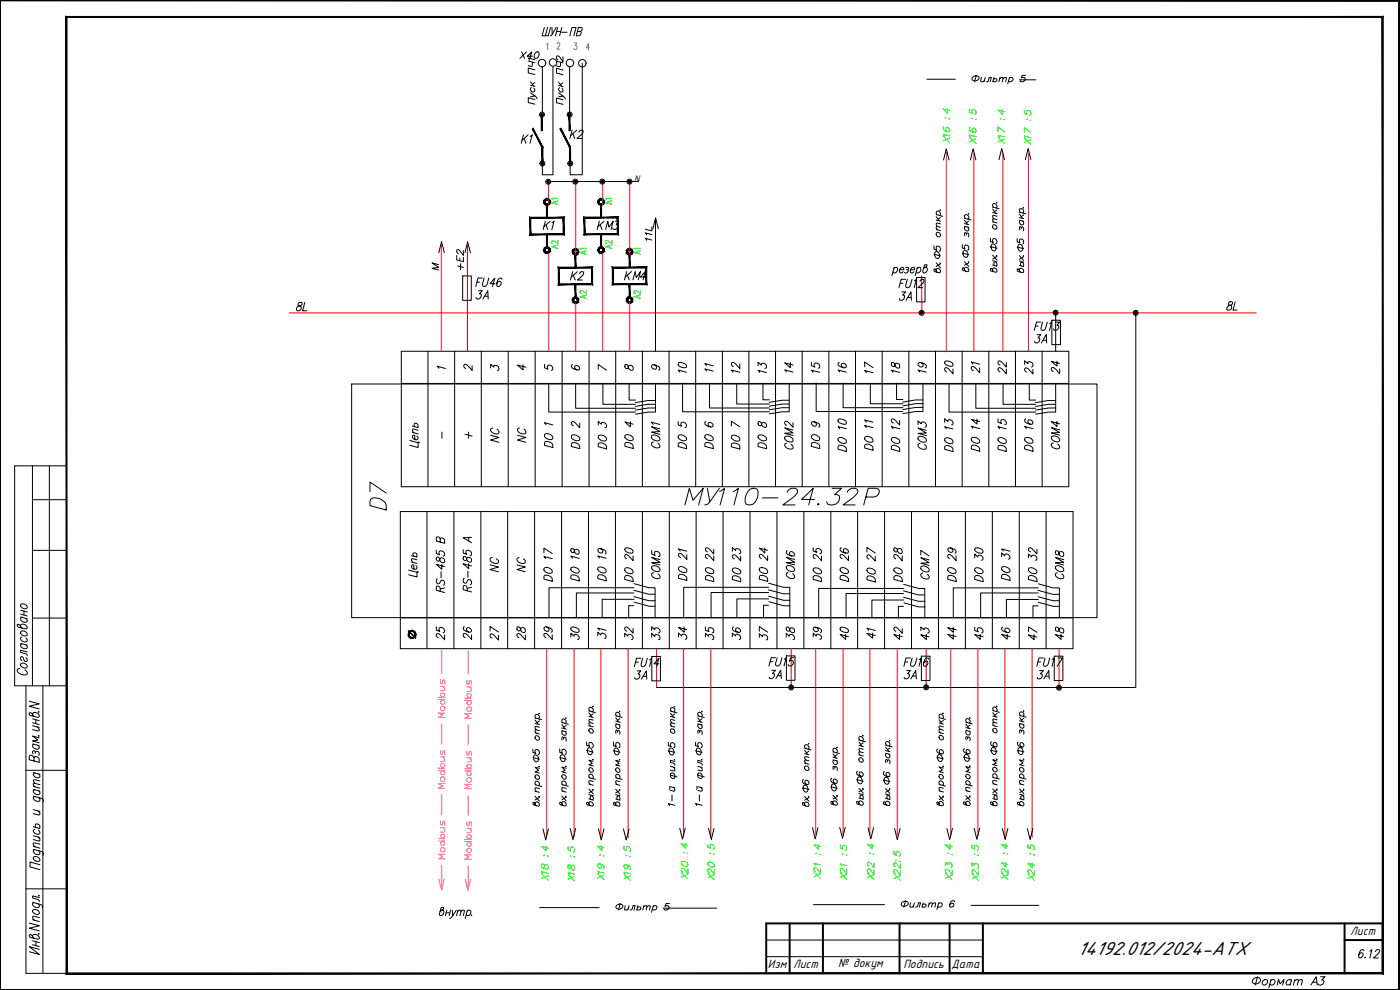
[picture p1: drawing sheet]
<svg xmlns="http://www.w3.org/2000/svg" width="420mm" height="297mm" viewBox="0 0 420 297" stroke-linecap="round" stroke-linejoin="round" font-family="sans-serif">
<defs><g id="words">
<g font-size="8.8">
<text x="116.8" y="154.2" transform="rotate(-90 116.8 154.2)">D7</text>
<text x="204.3" y="152.8">МУ110-24.32Р</text>
</g>
<text font-size="7.1" x="374.6" y="297.7">Формат А3</text>
<text font-size="6.6" x="127" y="135.5" transform="rotate(-90 127 135.5)">Цепь</text>
<g font-size="6.2">
<text x="186.3" y="85.4">KМ4</text>
<text x="202.1" y="112.9">10</text>
<text x="231.1" y="112.9" transform="rotate(-90 231.1 112.9)">13</text>
<text x="250.1" y="112.9">16</text>
<text x="274.1" y="112.9">19</text>
<text x="183.1" y="135.8" transform="rotate(-90 183.1 135.8)">DO 3</text>
<text x="207.1" y="135.8" transform="rotate(-90 207.1 135.8)">DO 5</text>
<text x="231.1" y="135.8" transform="rotate(-90 231.1 135.8)">DO 8</text>
<text x="255.1" y="136.5" transform="rotate(-90 255.1 136.5)">DO 10</text>
<text x="279" y="136.2" transform="rotate(-90 279 136.2)">COM3</text>
<text x="150.6" y="172.9" transform="rotate(-90 150.6 172.9)">NC</text>
<text x="231.4" y="175.7" transform="rotate(-90 231.4 175.7)">DO 24</text>
<text x="312.2" y="175.7" transform="rotate(-90 312.2 175.7)">DO 32</text>
<text x="150.6" y="193.3" transform="rotate(-90 150.6 193.3)">27</text>
<text x="231.4" y="193.3" transform="rotate(-90 231.4 193.3)">37</text>
<text x="312.2" y="193.3" transform="rotate(-90 312.2 193.3)">47</text>
<text x="323.4" y="286.5">14192.012/2024-АТХ</text>
</g>
<g font-size="5.7">
<text x="161.6" y="12">ШУН-ПВ</text>
<text x="290.3" y="26.5">Фильтр 5</text>
<text x="170.4" y="32.5" transform="rotate(-90 170.4 32.5)">Пуск ПЧ2</text>
<text x="155.2" y="44.1">K1</text>
<text x="169.7" y="42.7">K2</text>
<text x="161.9" y="70.2">K1</text>
<text x="178.2" y="70.2">KМ3</text>
<text x="141.5" y="87.1">FU46</text>
<text x="170" y="85.4">K2</text>
<text x="268.5" y="87.5">FU12</text>
<text x="87.8" y="94.5">8L</text>
<text x="141.8" y="91">3А</text>
<text x="268.8" y="91.4">3А</text>
<text x="366.9" y="94.2">8L</text>
<text x="309" y="100.2">FU13</text>
<text x="309.4" y="104.1">3А</text>
<text x="223" y="112.9" transform="rotate(-90 223 112.9)">12</text>
<text x="238.8" y="112.9" transform="rotate(-90 238.8 112.9)">14</text>
<text x="246.9" y="112.9" transform="rotate(-90 246.9 112.9)">15</text>
<text x="262.8" y="112.9" transform="rotate(-90 262.8 112.9)">17</text>
<text x="270.9" y="112.9" transform="rotate(-90 270.9 112.9)">18</text>
<text x="286.8" y="113.2" transform="rotate(-90 286.8 113.2)">20</text>
<text x="294.9" y="112.9" transform="rotate(-90 294.9 112.9)">21</text>
<text x="303" y="113.2" transform="rotate(-90 303 113.2)">22</text>
<text x="310.8" y="113.6" transform="rotate(-90 310.8 113.6)">23</text>
<text x="318.9" y="113.2" transform="rotate(-90 318.9 113.2)">24</text>
<text x="150.6" y="134.1" transform="rotate(-90 150.6 134.1)">NC</text>
<text x="158.7" y="134.1" transform="rotate(-90 158.7 134.1)">NC</text>
<text x="166.9" y="135.5" transform="rotate(-90 166.9 135.5)">DO 1</text>
<text x="175" y="135.8" transform="rotate(-90 175 135.8)">DO 2</text>
<text x="190.9" y="135.8" transform="rotate(-90 190.9 135.8)">DO 4</text>
<text x="199" y="135.5" transform="rotate(-90 199 135.5)">COM1</text>
<text x="214.8" y="135.8" transform="rotate(-90 214.8 135.8)">DO 6</text>
<text x="223" y="135.8" transform="rotate(-90 223 135.8)">DO 7</text>
<text x="238.8" y="135.8" transform="rotate(-90 238.8 135.8)">COM2</text>
<text x="246.9" y="135.8" transform="rotate(-90 246.9 135.8)">DO 9</text>
<text x="262.8" y="136.2" transform="rotate(-90 262.8 136.2)">DO 11</text>
<text x="270.9" y="136.5" transform="rotate(-90 270.9 136.5)">DO 12</text>
<text x="286.8" y="136.9" transform="rotate(-90 286.8 136.9)">DO 13</text>
<text x="294.9" y="136.5" transform="rotate(-90 294.9 136.5)">DO 14</text>
<text x="303" y="136.5" transform="rotate(-90 303 136.5)">DO 15</text>
<text x="310.8" y="136.5" transform="rotate(-90 310.8 136.5)">DO 16</text>
<text x="318.9" y="135.8" transform="rotate(-90 318.9 135.8)">COM4</text>
<text x="158.4" y="172.9" transform="rotate(-90 158.4 172.9)">NC</text>
<text x="134.4" y="178.9" transform="rotate(-90 134.4 178.9)">RS-485 B</text>
<text x="142.5" y="178.9" transform="rotate(-90 142.5 178.9)">RS-485 A</text>
<text x="166.5" y="175.7" transform="rotate(-90 166.5 175.7)">DO 17</text>
<text x="174.6" y="175.7" transform="rotate(-90 174.6 175.7)">DO 18</text>
<text x="182.7" y="175.3" transform="rotate(-90 182.7 175.3)">DO 19</text>
<text x="190.9" y="175.7" transform="rotate(-90 190.9 175.7)">DO 20</text>
<text x="199" y="175" transform="rotate(-90 199 175)">COM5</text>
<text x="207.1" y="175.3" transform="rotate(-90 207.1 175.3)">DO 21</text>
<text x="215.2" y="175.7" transform="rotate(-90 215.2 175.7)">DO 22</text>
<text x="223.3" y="175.7" transform="rotate(-90 223.3 175.7)">DO 23</text>
<text x="239.2" y="175" transform="rotate(-90 239.2 175)">COM6</text>
<text x="247.3" y="175.7" transform="rotate(-90 247.3 175.7)">DO 25</text>
<text x="255.4" y="175.7" transform="rotate(-90 255.4 175.7)">DO 26</text>
<text x="263.5" y="175.7" transform="rotate(-90 263.5 175.7)">DO 27</text>
<text x="271.6" y="175.7" transform="rotate(-90 271.6 175.7)">DO 28</text>
<text x="279.8" y="175" transform="rotate(-90 279.8 175)">COM7</text>
<text x="287.9" y="175.7" transform="rotate(-90 287.9 175.7)">DO 29</text>
<text x="296" y="175.7" transform="rotate(-90 296 175.7)">DO 30</text>
<text x="304.1" y="175.3" transform="rotate(-90 304.1 175.3)">DO 31</text>
<text x="320" y="175" transform="rotate(-90 320 175)">COM8</text>
<text x="134.4" y="193.3" transform="rotate(-90 134.4 193.3)">25</text>
<text x="142.5" y="193" transform="rotate(-90 142.5 193)">26</text>
<text x="158.4" y="193.3" transform="rotate(-90 158.4 193.3)">28</text>
<text x="166.5" y="193" transform="rotate(-90 166.5 193)">29</text>
<text x="174.6" y="193" transform="rotate(-90 174.6 193)">30</text>
<text x="182.7" y="192.6" transform="rotate(-90 182.7 192.6)">31</text>
<text x="190.9" y="193" transform="rotate(-90 190.9 193)">32</text>
<text x="199" y="193.3" transform="rotate(-90 199 193.3)">33</text>
<text x="207.1" y="193" transform="rotate(-90 207.1 193)">34</text>
<text x="215.2" y="193" transform="rotate(-90 215.2 193)">35</text>
<text x="223.3" y="193" transform="rotate(-90 223.3 193)">36</text>
<text x="239.2" y="193" transform="rotate(-90 239.2 193)">38</text>
<text x="247.3" y="193" transform="rotate(-90 247.3 193)">39</text>
<text x="255.4" y="193" transform="rotate(-90 255.4 193)">40</text>
<text x="263.5" y="192.6" transform="rotate(-90 263.5 192.6)">41</text>
<text x="271.6" y="193" transform="rotate(-90 271.6 193)">42</text>
<text x="279.8" y="193" transform="rotate(-90 279.8 193)">43</text>
<text x="287.9" y="193" transform="rotate(-90 287.9 193)">44</text>
<text x="296" y="193" transform="rotate(-90 296 193)">45</text>
<text x="304.1" y="193" transform="rotate(-90 304.1 193)">46</text>
<text x="320" y="193" transform="rotate(-90 320 193)">48</text>
<text x="189.1" y="201.1">FU14</text>
<text x="229.7" y="201.1">FU15</text>
<text x="269.9" y="201.1">FU16</text>
<text x="310.1" y="201.1">FU17</text>
<text x="189.4" y="205">3А</text>
<text x="229.7" y="205">3А</text>
<text x="270.2" y="205">3А</text>
<text x="310.1" y="205">3А</text>
<text x="183.4" y="274.8">Фильтр 5</text>
<text x="269.2" y="274.1">Фильтр 6</text>
<text x="406.4" y="288.6">6.12</text>
</g>
<g font-size="5.3" fill="#0f0">
<text x="293.9" y="44.1" transform="rotate(-90 293.9 44.1)">Х16 :5</text>
<text x="310.4" y="44.4" transform="rotate(-90 310.4 44.4)">Х17 :5</text>
<text x="165.5" y="265.3" transform="rotate(-90 165.5 265.3)">Х18 :4</text>
<text x="190.1" y="265.3" transform="rotate(-90 190.1 265.3)">Х19 :5</text>
<text x="207.4" y="264.9" transform="rotate(-90 207.4 264.9)">Х20 :4</text>
<text x="255.1" y="264.9" transform="rotate(-90 255.1 264.9)">Х21 :5</text>
<text x="286.8" y="265.3" transform="rotate(-90 286.8 265.3)">Х23 :4</text>
<text x="294.6" y="265.3" transform="rotate(-90 294.6 265.3)">Х23 :5</text>
</g>
<g font-size="5.3">
<text x="128.4" y="82.2">M</text>
<text x="140.1" y="82.2" transform="rotate(-90 140.1 82.2)">+E2</text>
<text x="137.9" y="112.5">2</text>
<text x="146" y="112.5">3</text>
<text x="210.3" y="112.5">11</text>
</g>
<g font-size="4.9">
<text x="154.9" y="18.7">X40</text>
<text x="196.5" y="73.4" transform="rotate(-90 196.5 73.4)">11L</text>
<text x="162.3" y="112.2">5</text>
<text x="186.3" y="112.2">8</text>
<text x="138.3" y="132.6">+</text>
</g>
<g font-size="4.9" fill="#0f0">
<text x="285.8" y="44.1" transform="rotate(-90 285.8 44.1)">Х16 :4</text>
<text x="302.3" y="44.4" transform="rotate(-90 302.3 44.4)">Х17 :4</text>
<text x="173.2" y="265.6" transform="rotate(-90 173.2 265.6)">Х18 :5</text>
<text x="182" y="265.3" transform="rotate(-90 182 265.3)">Х19 :4</text>
<text x="215.2" y="265.3" transform="rotate(-90 215.2 265.3)">Х20 :5</text>
<text x="246.9" y="264.9" transform="rotate(-90 246.9 264.9)">Х21 :4</text>
<text x="263.2" y="265.3" transform="rotate(-90 263.2 265.3)">Х22 :4</text>
<text x="270.9" y="265.3" transform="rotate(-90 270.9 265.3)">Х22:5</text>
<text x="303.4" y="265.3" transform="rotate(-90 303.4 265.3)">Х24 :4</text>
<text x="311.1" y="265.3" transform="rotate(-90 311.1 265.3)">Х24 :5</text>
</g>
<g font-size="4.9" fill="#00b82e">
<text x="164.4" y="62.4">A1</text>
<text x="180.6" y="62.4">A1</text>
<text x="168.3" y="75.8" transform="rotate(-90 168.3 75.8)">A2</text>
<text x="172.9" y="77.6">A1</text>
<text x="184.5" y="75.8" transform="rotate(-90 184.5 75.8)">A2</text>
<text x="189.1" y="77.6">A1</text>
<text x="176.7" y="90.7" transform="rotate(-90 176.7 90.7)">A2</text>
<text x="193" y="90.7" transform="rotate(-90 193 90.7)">A2</text>
</g>
<g font-size="4.4">
<text x="154.2" y="112.2">4</text>
<text x="170.4" y="112.2">6</text>
<text x="178.2" y="112.2">7</text>
<text x="194.4" y="112.2">9</text>
</g>
<g font-size="4">
<text x="405.2" y="280.7">Лист</text>
<text x="230.4" y="290.6">Изм</text>
<text x="238" y="290.6">Лист</text>
<text x="251.5" y="290.2">№ докум</text>
<text x="271.1" y="290.6">Подпись</text>
<text x="285.5" y="290.4">Дата</text>
</g>
<text font-size="3.5" x="129.8" y="111.8">1</text>
<text font-size="3.2" x="190.3" y="54.5">N</text>
</g></defs>
<!-- layer: 0 -->
<g fill="none" stroke="#000" stroke-width=".3">
<path d="M159.2 27.8l1.3 1-1.3 .2M159.2 25.6l1.3 .3M159.2 24.5l.9 1.3M159.5 26.2a.69 .69 0 0 0 0 1.2 .69 .69 0 0 0 1-.5l-.3-.5M160.5 29.9l-2-.6v1.5l2 .5M160.5 28.8l.7 .8M160.5 20.9l-2-.5v1.5l2 .5M160.5 24.8l-.7 .5M278.2 23.8h8.5M305.9 23.9h5M280.3 73.7v1l.8 .4a.71 .71 0 0 1 .2-1.3 .71 .71 0 0 1 .9 .9v.6l-.3 .1M280.3 76.3l1.9 .5"/>
<path d="M280.7 75.6a1.05 1.05 0 0 1 1.2 .7 1.05 1.05 0 0 1-.5 1.3 1.33 1.33 0 0 1-.7-2zM281 78.9l1.2 1.4M281 68.9l1.2 .3M281 66l1.2 .4M281 65l.9 1.3M281 64.4l1.9 .5M281.1 69.9a.69 .69 0 0 1 1 .2 .69 .69 0 0 1-.4 1l-.6-.5zM281.2 64.5l-.2-.5a.53 .53 0 0 1 .1-.6 .53 .53 0 0 1 .6 0l.5 .6-.2 .7M282.2 78.9l-.1 .1M282.2 63v.2l-.1-.1M282.2 68.2l-1.1-.2-.1 .4 .3 .5M282.2 67.2l-1.1-.2-.1 .3 .3 .6"/>
<path d="M282.2 79.2l-1.2 .8M282.2 65.3l-.7 .5M288.8 73.4v1l.8 .3a.7 .7 0 0 1 .2-1.2 .7 .7 0 0 1 .9 .8v.6l-.3 .1M288.8 75.9l1.9 .5M289.2 75.3a1.02 1.02 0 0 1 1.2 .3 1.02 1.02 0 0 1 0 1.3 .83 .83 0 0 1-1 .2 .83 .83 0 0 1-.4-.9zM289.4 78.5l1.3 1.5M289.4 67.9l1.3 .3M289.4 67.1l1.3 .3M289.4 66.1l1 1.2M289.4 65.5l2 .5M289.7 68a.71 .71 0 0 0 0 1 .71 .71 0 0 0 1-.1l-.2-.7M289.7 65.6a.63 .63 0 0 1 0-1.1 .63 .63 0 0 1 1 .4v.5l-.2 .3"/>
<path d="M290 70.2l.2-.3 .4 .1 .1 1.1M290 70.5l-.1-.5-.3-.2v1M290.7 78.6v.1l-.1-.1M290.7 64.1v.2l-.1-.1M290.7 78.9l-1.3 .7M290.7 66.3l-.7 .5M297.2 71.4v1.1l.9 .3a.72 .72 0 0 1 .2-1.2 .72 .72 0 0 1 .9 .8l-.1 .6-.3 .1M297.2 74l2 .5M297.6 73.4a1.01 1.01 0 0 1 1.2 .3 1.01 1.01 0 0 1 0 1.2 .79 .79 0 0 1-1 .3 .79 .79 0 0 1-.4-1zM297.9 79.5l1.3 .4M297.9 78.2l1.3 .4M297.9 76.6l1.3 1.4"/>
<path d="M297.9 66.6l1.3 .3M297.9 63.7l1.3 .4M297.9 62.7l.9 1.3M297.9 62.1l1.9 .5M298.2 62.2a.6 .6 0 0 1-.2-.9 .6 .6 0 0 1 .9 0l.2 .2a.53 .53 0 0 1-.2 .9M298.4 79.7l-.1-.4 .1-.7a.69 .69 0 0 1 .7 .4 .69 .69 0 0 1-.1 .8M299.1 76.6l.1 .1h-.2M299.1 60.7l.1 .2-.2-.1M299.2 65.9l-1.2-.2-.1 .4 .4 .6M299.2 64.9l-1.2-.2-.1 .4 .4 .5M299.2 76.9l-1.3 .8M299.2 63l-.8 .5"/>
<path d="M305.3 71.6v1l.8 .3a.7 .7 0 0 1 .2-1.2 .7 .7 0 0 1 .9 .8l-.1 .6-.2 .1M305.3 74.1l1.9 .5M305.6 73.5a1.02 1.02 0 0 1 1.3 .3 1.02 1.02 0 0 1 0 1.2 .8 .8 0 0 1-1 .3 .8 .8 0 0 1-.4-.9zM305.9 79.6l1.3 .4M305.9 78.3l1.3 .4M305.9 76.7l1.3 1.5M305.9 66.1l1.3 .3M305.9 65.3l1.3 .3M305.9 64.2l1 1.3M305.9 63.7l2 .5M306.2 66.2a.71 .71 0 0 0 0 1 .71 .71 0 0 0 1-.1l-.2-.7M306.2 63.7a.63 .63 0 0 1-.1-1 .63 .63 0 0 1 1 .4l.1 .5-.2 .3"/>
<path d="M306.5 79.8l-.2-.7a.47 .47 0 0 1 .5-.4 .47 .47 0 0 1 .4 .6l-.2 .7M306.5 68.4l.2-.3 .3 .1 .1 1M306.5 68.7l-.1-.6-.4-.1v.9M307.1 76.7l.1 .2-.2-.1M307.1 62.3v.2l-.1-.2M307.2 77l-1.3 .8M307.2 64.5l-.7 .5M268.3 80.6a.64 .64 0 0 1 .9-.3 .97 .97 0 0 1 0 1.1 .97 .97 0 0 1-1.1 .4l-.1-.3M268.4 80.2l-.7 2.5M270 80.9h1.2v-.4a.81 .81 0 0 0-1.2 .3 .81 .81 0 0 0 .6 1.1l.5-.4M271.8 80.3h.9l-.2 .5-.5 .1M273.2 80.9h1.2l.1-.4a.89 .89 0 0 0-1.2 .1 .89 .89 0 0 0 0 1.2 .64 .64 0 0 0 1-.3"/>
<path d="M275.3 80.6a.64 .64 0 0 1 .9-.3 .97 .97 0 0 1 0 1.1 .97 .97 0 0 1-1.1 .4l-.1-.3M275.3 80.2l-.6 2.5M277.7 80.2a.87 .87 0 0 1 .6 1.1 .87 .87 0 0 1-1.1 .6l-.3-.5 .5-1.8 .8-.1a.77 .77 0 0 1-.7 .8l-.3 .3M281 81.2a.67 .67 0 0 1 .8-.6 .67 .67 0 0 1 .4 .9l-.3 .4-1.4-.4-.1-.8 .4 .1 .4 .9M289.4 80.8a.69 .69 0 0 1 1-.5 .69 .69 0 0 1 .2 1.1l-1.6-.3-.2-.6 .3-.2 .6 1M297.9 81.1a.69 .69 0 0 1 1-.6 .69 .69 0 0 1 .1 1.1l-1.6-.3-.2-.6h.5l.5 .8M305.9 81.1a.68 .68 0 0 1 .9-.6 .68 .68 0 0 1 .4 1l-.3 .3-1.4-.4-.2-.6 .3-.2 .6 1M105.5 115.2h223.7v70.1h-223.7zM120.4 105.4h200.4v40.6h-200.4zM120.4 115h200.4M128.4 105.4v40.6M136.4 105.4v40.6"/>
<path d="M144.4 105.4v40.6M152.5 105.4v40.6M160.6 105.4v40.6M164.7 115v8.6h26M168.7 105.4v40.6M172.8 115.1v7.4h17.9M176.8 105.4v40.6M180.9 115.3v6h9.8M184.8 105.4v40.6M188.8 115.1v4.9h1.9M192.8 105.4v40.6M196.7 115.3v8.3h-2.2l-3.8 .7"/>
<path d="M200.8 105.4v40.6M204.9 115v8.6h26M208.8 105.4v40.6M212.9 115v7.4h18M216.8 105.4v40.6M221.1 115.2v6h9.8M224.7 105.4v40.6M229 115v5h1.9M232.7 105.4v40.6M236.9 115.2v8.4h-2.2l-3.8 .6M240.7 105.4v40.6M244.9 114.9v8.6h26.1"/>
<path d="M248.8 105.4v40.6M253 115v7.3h18M256.8 105.4v40.6M261.2 115.1v6h9.8M264.8 105.4v40.6M269.1 114.9v5h1.9M272.8 105.4v40.6M277 115.1v8.4h-2.2l-3.8 .6M280.8 105.4v40.6M284.8 115v8.6h26M288.8 105.4v40.6M292.9 115.1v7.4h17.9"/>
<path d="M296.8 105.4v40.6M301 115.3v6h9.8M304.8 105.4v40.6M308.9 115.1v4.9h1.9M312.8 105.4v40.6M316.8 115.3v8.3h-2.1l-3.9 .7M9.7 139.8v66M14.8 139.8v66M19.9 139.8h-15.5v66h15.5M132.6 129.7v1.8M194.6 121.3h2.1M194.6 121.3l-3.9 .6"/>
<path d="M196.7 120.2h-2.2l-3.8 .6M196.7 122.4h-2.2l-3.8 .6M236.9 122.3h-2.2l-3.8 .7M236.9 120.1h-2.2l-3.9 .6M236.9 121.2h-2.2l-3.8 .7M276.9 120h-2.1l-3.9 .6M277 122.2h-2.2l-3.8 .7M277 121.1h-2.2l-3.8 .7M316.8 120.2h-2.2l-3.8 .6M316.8 122.4h-2.1l-3.9 .6M316.8 121.3h-2.1l-3.9 .6M9.7 149.9h10.2"/>
<path d="M120.1 153.5h201.9v41.1h-201.9zM128.1 153.5v41.1M136.2 153.5v41.1M144.3 153.5v41.1M152.4 153.5v41.1M160.4 153.5v41.1M168.5 153.5v41.1M176.6 153.5v41.1M184.7 153.5v41.1M192.8 153.5v41.1M200.9 153.5v41.1M208.9 153.5v41.1"/>
<path d="M217 153.5v41.1M225.1 153.5v41.1M233.2 153.5v41.1M241.3 153.5v41.1M249.3 153.5v41.1M257.4 153.5v41.1M265.5 153.5v41.1M273.6 153.5v41.1M281.6 153.5v41.1M289.7 153.5v41.1M297.8 153.5v41.1M305.9 153.5v41.1"/>
<path d="M313.9 153.5v41.1M9.7 165.1h10.2M122.6 171.1l2.5 .6M123.5 168.6l1.6 .5M123.5 166.7l1.6 .5M124.2 166.9l-.1-.1a.6 .6 0 0 1 .3-1 .6 .6 0 0 1 .7 .6l-.2 .7M124.8 169.7l.3 .3a.52 .52 0 0 1-.3 .8 .87 .87 0 0 1-1-.2 .87 .87 0 0 1-.1-1.1h.5v1.3M125.1 168l-1.5-.3-.1 .4 .5 .7M125.6 171.6l-.5-.1v1.6l-2.5-.6M190.2 177.1l4.5 1.2h1.9M190.2 177.9h-17.2v7.4M190.2 175.1l4.5 1.2h1.9v8.9"/>
<path d="M190.2 176.3h-25.4v8.9M190.2 179l4.5 1.2h1.9M190.3 179.8h-9.6v5.4M230.6 177l4.5 1.2h1.9M230.7 175l4.5 1.2h1.8v8.9M230.7 176.2h-25.5v8.9M230.7 178.9l4.5 1.2h1.8M230.7 177.8h-17.3v7.4M230.7 179.7h-9.6v5.4M271.1 177.3l4.5 1.2h1.9M271.1 178.1h-17.2v7.4M271.2 175.3l4.5 1.3h1.8v8.8"/>
<path d="M271.2 176.6h-25.5v8.8M271.2 179.2l4.5 1.2h1.8M311.5 177.1l4.5 1.2h1.8M311.5 177.9h-17.2v7.5M311.6 175.2l4.5 1.2h1.8v8.8M311.6 176.4h-25.5v8.8M311.6 179.1l4.4 1.1h1.9M311.6 179.9h-9.6v5.4M9.7 185.4h10.2M120.1 185.4h201.9M190.2 181.7h-1.5v3.7M190.3 180.7l4.5 1.2h1.9"/>
<path d="M230.7 181.6h-1.5v3.7M230.8 180.5l4.4 1.3h1.9M271.1 181.9h-1.5v3.7M271.2 180h-9.5v5.4M271.3 180.9l4.5 1.2h1.8M311.5 181.8h-1.5v3.6M311.6 180.7l4.5 1.2h1.9M7.8 205.8v86.2h12.2M12.9 205.8v86.2M160.6 219.9l1.3 .3M160.6 217l1.3 .4M160.6 216l.9 1.3"/>
<path d="M160.6 215.4l2 .5M160.9 215.5a.62 .62 0 0 1-.3-1 .62 .62 0 0 1 1 .1l.3 .5-.3 .6M161.8 214v.2l-.1-.1M161.9 219.2l-1.2-.2-.1 .4 .4 .6M161.9 218.2l-1.2-.2-.1 .3 .4 .7M161.9 216.3l-.7 .5M168.6 219.2l1.3 .4M168.6 218.4l1.3 .4M168.6 217.4l.9 1.2M168.6 216.8l2 .5M168.9 219.3a.7 .7 0 0 0-.1 1.2 .7 .7 0 0 0 1.1-.6l-.3-.4M168.9 216.9a.6 .6 0 0 1-.2-1 .6 .6 0 0 1 .9 .1l.3 .4-.3 .7"/>
<path d="M169.8 215.4v.2v-.1M169.9 217.7l-.7 .5M176.7 217.7l1.4 .4M176.7 214.9l1.4 .4M176.7 213.9l1 1.3M176.7 213.3l2 .5M177 213.4a.63 .63 0 0 1-.1-1.1 .63 .63 0 0 1 1 .4 .53 .53 0 0 1-.1 .9M177.9 211.9l.2 .1h-.3M178.1 217.1l-1.3-.2-.1 .3 .4 .6M178.1 216.1l-1.3-.3-.1 .4 .4 .6M178.1 214.2l-.8 .5M184.8 217.2l1.3 .3"/>
<path d="M184.8 216.4l1.3 .3M184.8 215.3l.9 1.3M184.8 214.7l1.9 .6M185 217.2a.7 .7 0 0 0 0 1.2 .7 .7 0 0 0 1.1-.5l-.3-.4M185 214.8l-.2-.4a.7 .7 0 0 1 1.1-.6 .7 .7 0 0 1-.1 1.2M185.3 219.4l.2-.2 .4 .1 .1 1M185.3 219.7v-.5l-.4-.1v.9M186 213.3v.3l-.1-.2M186.1 215.6l-.8 .5M201.2 217.8l1.3 .4M201.2 215l1.3 .3M201.2 214l.9 1.2"/>
<path d="M201.2 213.3l2 .6M201.5 213.4a.63 .63 0 0 1-.1-1 .63 .63 0 0 1 1 .4l.1 .5-.2 .3M202.4 211.9v.3v-.2M202.5 217.2l-1.2-.3-.1 .4 .4 .6M202.5 216.1l-1.2-.2-.1 .4 .4 .6M202.5 214.2l-.7 .5M209.4 217.2l1.3 .3M209.4 216.4l1.3 .3M209.4 215.4l1 1.2M209.4 214.8l2 .5M209.7 217.3a.68 .68 0 0 0 0 1.1 .68 .68 0 0 0 1-.4l-.3-.5M209.7 214.8a.63 .63 0 0 1 0-1.1 .63 .63 0 0 1 1 .5v.5l-.3 .3"/>
<path d="M210 219.5l.4-.3 .3 .2v1M210 219.8l-.3-.7a.66 .66 0 0 0-.2 1M210.7 213.4v.2l-.2-.1M210.7 215.6l-.7 .5M281.8 219.8l1.3 .3M281.8 216.9l1.3 .4M281.8 215.9l.9 1.3M281.8 215.3l2 .5M282.1 215.4a.65 .65 0 0 1-.1-1.1 .65 .65 0 0 1 1 .4l.1 .6-.3 .3M283 213.9v.3l-.1-.2M283.1 219.1l-1.2-.2-.1 .4 .4 .6M283.1 218.1l-1.2-.2-.1 .4 .4 .5"/>
<path d="M283.1 216.2l-.7 .5M289.9 219.1l1.3 .4M289.9 218.3l1.3 .3M289.9 217.3l.9 1.3M289.9 216.7l1.9 .5M290.1 219.2a.71 .71 0 0 0 0 1.2 .71 .71 0 0 0 1.1-.5l-.3-.5M290.1 216.8a.63 .63 0 0 1-.1-1.1 .63 .63 0 0 1 1 .4l.2 .5-.3 .3M291 215.3l.2 .1h-.2M291.2 217.5l-.8 .5M297.9 217.7l1.4 .3M297.9 214.8l1.4 .4M297.9 213.8l1 1.3"/>
<path d="M297.9 213.2l2 .5M298.2 213.3a.61 .61 0 0 1-.2-1 .61 .61 0 0 1 1 .1l.3 .4-.3 .7M299.2 211.8l.1 .1h-.2M299.3 217l-1.3-.2-.1 .4 .4 .5M299.3 216l-1.3-.2-.1 .3 .4 .6M299.3 214.1l-.8 .5M306 217.1l1.3 .3M306 216.3l1.3 .3M306 215.3l.9 1.2M306 214.7l1.9 .5M306.3 217.2a.68 .68 0 0 0-.1 1.1 .68 .68 0 0 0 1.1-.5l-.3-.4M306.3 214.7a.65 .65 0 0 1-.1-1.1 .65 .65 0 0 1 1 .5l.1 .5-.3 .3"/>
<path d="M306.5 219.4l.2-.3 .4 .1 .1 1M306.5 219.7l-.2-.7a.66 .66 0 0 0-.2 .9M307.2 213.3v.2l-.1-.2M307.3 215.5l-.8 .5M7.8 231.1h12.2M159.9 224.8v.9l.9 .4a.7 .7 0 0 1 .2-1.2 .7 .7 0 0 1 .9 .8l-.1 .6-.3 .1M159.9 227.3l2 .5M160.3 226.7a.99 .99 0 0 1 1.2 .3 .99 .99 0 0 1 0 1.2 .79 .79 0 0 1-1 .3 .79 .79 0 0 1-.4-1zM160.6 238.9l1.3 1.5M160.6 237.4l1.3 .3M160.6 235.4l2 .6M160.7 220.9a.7 .7 0 0 1 1 .2 .7 .7 0 0 1-.4 1l-.6-.5z"/>
<path d="M160.9 235.5l-.3-.7a.72 .72 0 0 1 1-.1 .72 .72 0 0 1 0 1M161.8 238.9v.2l-.1-.1M161.8 229.9v.2l-.1-.1M161.9 236.6l-1.2-.2-.1 .5 .4 .6M161.9 230.5l-1.3-.3 1 1-1 .4 1.3 .4M161.9 239.3l-1.3 .7M168 224.7v1l.8 .3-.1-.1a.7 .7 0 0 1 .4-1.1 .7 .7 0 0 1 .8 .8l-.1 .6-.3 .1M168 227.2l1.9 .6M168.4 226.6a.99 .99 0 0 1 1.2 .3 .99 .99 0 0 1-.1 1.3 .79 .79 0 0 1-.9 .2 .79 .79 0 0 1-.5-.9zM168.6 238.8l1.3 1.5M168.6 237.3l1.3 .4M168.6 235.4l2 .5"/>
<path d="M168.7 232.6a.7 .7 0 0 1 1.1 .2 .7 .7 0 0 1-.4 1l-.7-.5zM168.9 235.5l-.2-.3a.62 .62 0 0 1 .3-.9 .62 .62 0 0 1 .8 .5l.1 .6-.3 .3M169.2 221.5l.3-.3 .3 .1v1.1M169.2 221.8l-.3-.7a.66 .66 0 0 0-.2 1M169.8 238.9v.2v-.1M169.8 229.9v.2v-.2M169.9 236.5l-1.2-.2-.1 .5 .4 .6M169.9 230.5l-1.3-.3 1 .9-1 .4 1.3 .4M169.9 239.2l-1.3 .8M176.1 222.6v1l.8 .4-.2-.8a.73 .73 0 0 1 1-.3 .73 .73 0 0 1 .4 .9l-.4 .5M176.1 225.2l2 .5M176.4 224.6a1.01 1.01 0 0 1 1.3 .2 1.01 1.01 0 0 1 0 1.3 .79 .79 0 0 1-1 .2 .79 .79 0 0 1-.4-.9z"/>
<path d="M176.7 239.7l1.4 .4M176.7 238.4l1.4 .3M176.7 236.8l1.4 1.4M176.7 235.2l1.4 .4M176.7 233.3l2 .5M176.8 230.5a.69 .69 0 0 1 1.1 .2 .69 .69 0 0 1-.4 1l-.7-.5zM177 233.4a.63 .63 0 0 1-.1-1.1 .63 .63 0 0 1 1 .4 .56 .56 0 0 1-.1 .9M177.3 239.8l-.2-.3 .2-.7a.69 .69 0 0 1 .7 .4 .69 .69 0 0 1-.2 .8M177.9 236.8l.2 .1h-.3M177.9 227.8l.2 .1h-.3M178.1 234.5l-1.3-.2-.1 .4 .4 .7M178.1 228.4l-1.4-.3 1.1 1-1.1 .4 1.4 .3"/>
<path d="M178.1 237.1l-1.4 .8M184.1 222.7v1l.9 .3a.7 .7 0 0 1 .1-1.2 .7 .7 0 0 1 1 .8l-.1 .6-.3 .1M184.1 225.2l2 .5M184.5 224.6a1.01 1.01 0 0 1 1.2 .3 1.01 1.01 0 0 1 0 1.2 .79 .79 0 0 1-1 .3 .79 .79 0 0 1-.4-.9zM184.8 239.7l1.3 .4M184.8 238.4l1.3 .4M184.8 236.8l1.3 1.5M184.8 235.3l1.3 .4M184.8 233.4l1.9 .5M185 233.5a.63 .63 0 0 1 0-1.1 .63 .63 0 0 1 1 .4l.1 .5-.3 .3M185.3 239.9l-.2-.7a.47 .47 0 0 1 .6-.4 .47 .47 0 0 1 .4 .6l-.2 .7M186 236.8l.1 .2-.2-.1"/>
<path d="M186 227.8v.2l-.1-.1M186.1 234.5l-1.2-.2-.1 .5 .3 .6M186.1 228.5l-1.3-.4 1 1-1 .4 1.3 .4M186.1 237.1l-1.3 .8M200.6 222.7v1l.8 .3a.7 .7 0 0 1 .2-1.2 .7 .7 0 0 1 .9 .8l-.1 .6-.3 .2M200.6 225.2l1.9 .5M200.9 236l.1 .4-.1 .4M201 224.6a.97 .97 0 0 1 1.1 .2 .97 .97 0 0 1 .2 1.1 .7 .7 0 0 1-.8 .7 .7 .7 0 0 1-.6-.8l-.2-.7zM201.2 236l1.3 .4M201.2 232.6l2 .5M201.2 229.9l1.3 .4M201.3 232.1l.7-.1 .5 .6-.1 .8-.6 .1a1.11 1.11 0 0 1-.6-1.2z"/>
<path d="M201.7 238.5v1.8M202.1 236.3l.4 .6-.1 .4-1.2-.2M202.1 230.2l.4 .6-.1 .5-1.2-.2M202.4 227.9l.1 .1-.1-.1M202.5 228.5l-1.3-.4v.7l.9 .2 .4 .6M208.7 222.7v1l.9 .3-.1-.1a.7 .7 0 0 1 .4-1.1 .7 .7 0 0 1 .8 .8v.6l-.3 .2M208.7 225.2l2 .5M209 236l.2 .4-.2 .4M209.1 224.6a1.02 1.02 0 0 1 1.3 .3 1.02 1.02 0 0 1 0 1.3 .81 .81 0 0 1-1 .2 .81 .81 0 0 1-.4-.9zM209.4 236l1.3 .4M209.4 232.6l2 .5M209.4 229.9l1.3 .4"/>
<path d="M209.5 232.1l.7-.1 .5 .4v.8l-.3 .4-.4-.1-.5-.4zM209.9 238.5v1.8M210.4 236.3l.3 .6v.4l-1.3-.2M210.4 230.2l.3 .6v.5l-1.3-.2M210.7 227.9v.1l-.2-.1M210.7 228.5l-1.3-.4v.7l1 .2 .3 .6M240.8 236.4l2 .5M241.1 233.9l-.2 .1a1.08 1.08 0 0 0 .5 1.3 1.08 1.08 0 0 0 1.4-.3l-.1-.4-.5-.5a.66 .66 0 0 0-.7 .6 .66 .66 0 0 0 .6 .7M241.2 235.7a1.05 1.05 0 0 1 1.2 .7 1.05 1.05 0 0 1-.5 1.3 1.33 1.33 0 0 1-.7-2zM241.5 239l1.3 1.4M241.5 229l1.3 .3M241.5 226.1l1.3 .4"/>
<path d="M241.5 225.1l.9 1.3M241.5 224.5l1.9 .5M241.8 224.6a.59 .59 0 0 1-.3-1 .59 .59 0 0 1 1 .1l.3 .4-.3 .7M242.7 239v.2l-.1-.1M242.7 223.1v.2l-.1-.1M242.8 228.3l-1.2-.2-.1 .4 .4 .6M242.8 227.3l-1.2-.2-.1 .3 .4 .6M242.8 239.3l-1.3 .8M242.8 225.4l-.8 .5M249.3 236l2 .5M249.6 233.6h-.2a1.08 1.08 0 0 0 .5 1.3 1.08 1.08 0 0 0 1.4-.3 .65 .65 0 0 0-.4-.8 .65 .65 0 0 0-.8 .4v.4l.5 .5M249.7 235.4a1.02 1.02 0 0 1 1.2 .3 1.02 1.02 0 0 1 0 1.3 .8 .8 0 0 1-1 .2 .8 .8 0 0 1-.4-.9z"/>
<path d="M250 238.6l1.3 1.5M250 228l1.3 .3M250 227.2l1.3 .3M250 226.2l.9 1.2M250 225.6l1.9 .5M250.3 228.1a.68 .68 0 0 0-.1 1.1 .68 .68 0 0 0 1.1-.4l-.3-.5M250.3 225.7a.65 .65 0 0 1-.1-1.1 .65 .65 0 0 1 1 .4l.1 .5-.3 .3M250.5 230.3l.2-.3 .4 .1 .1 1.1M250.5 230.6l-.2-.7a.66 .66 0 0 0-.2 1M251.2 238.7l.1 .1-.2-.1M251.2 224.2v.2l-.1-.1M251.3 239l-1.3 .7"/>
<path d="M251.3 226.4l-.8 .5M257.1 233.9l2 .5M257.4 231.4l-.2 .1a1.19 1.19 0 0 0 .4 1.2 1.19 1.19 0 0 0 1.4 .1 .66 .66 0 0 0-.2-1 .66 .66 0 0 0-.9 .3v.4l.5 .4M257.5 233.3a1.01 1.01 0 0 1 1.2 .3 1.01 1.01 0 0 1 0 1.2 .79 .79 0 0 1-1 .3 .79 .79 0 0 1-.4-1zM257.8 239.4l1.3 .4M257.8 238.1l1.3 .3M257.8 236.5l1.3 1.5M257.8 226.5l1.3 .4M257.8 223.6l1.3 .4M257.8 222.6l.9 1.3M257.8 222l1.9 .6M257.9 227.5a.69 .69 0 0 1 1 .2 .69 .69 0 0 1-.4 1l-.6-.5z"/>
<path d="M258 222.1l-.2-.5a.7 .7 0 0 1 1-.5 .7 .7 0 0 1 0 1.2M258.3 239.6l-.2-.4 .2-.6a.66 .66 0 0 1 .7 .3 .66 .66 0 0 1-.1 .8M259 236.5l.1 .1h-.2M259 220.6l.1 .2-.2-.1M259.1 225.8l-1.2-.2-.1 .4 .3 .6M259.1 224.8l-1.2-.2-.1 .3 .3 .7M259.1 236.8l-1.3 .8M259.1 222.9l-.8 .5M265.1 234l2 .6M265.4 231.5l-.2 .1a1.2 1.2 0 0 0 .5 1.2 1.2 1.2 0 0 0 1.3 .1 .66 .66 0 0 0-.2-1 .66 .66 0 0 0-.9 .3l.1 .4 .4 .4M265.5 233.4a1.01 1.01 0 0 1 1.2 .3 1.01 1.01 0 0 1 0 1.2 .81 .81 0 0 1-1 .3 .81 .81 0 0 1-.4-.9zM265.8 239.6l1.3 .3"/>
<path d="M265.8 238.2l1.3 .4M265.8 236.6l1.3 1.5M265.8 226l1.3 .3M265.8 225.2l1.3 .3M265.8 224.2l.9 1.2M265.8 223.5l2 .6M266.1 226a.7 .7 0 0 0-.1 1.2 .7 .7 0 0 0 1.1-.4l-.3-.5M266.1 223.6l-.2-.2a.54 .54 0 0 1 0-.7 .54 .54 0 0 1 .6-.2l.6 .7-.3 .6M266.4 239.7l-.3-.7a.47 .47 0 0 1 .6-.4 .47 .47 0 0 1 .4 .6l-.2 .6M266.4 228.2l.1-.2 .4 .1 .1 1M266.4 228.6l-.1-.6h-.4v.8M267 236.6v.2l-.1-.1"/>
<path d="M267 222.2v.2l-.1-.2M267.1 237l-1.3 .7M267.1 224.4l-.7 .5M281.1 227.2l2 .5M281.4 224.7l-.1 .1a1.18 1.18 0 0 0 .4 1.2 1.18 1.18 0 0 0 1.3 .1 .68 .68 0 0 0-.2-1 .68 .68 0 0 0-.9 .3l.1 .4 .4 .4M281.5 226.6a1.01 1.01 0 0 1 1.2 .3 1.01 1.01 0 0 1 0 1.2 .79 .79 0 0 1-.9 .3 .79 .79 0 0 1-.5-1zM281.8 238.8l1.3 1.5M281.8 237.3l1.3 .3M281.8 235.4l2 .5M281.9 232.6a.7 .7 0 0 1 1.1 .1 .7 .7 0 0 1-.4 1.1l-.7-.6zM282.1 235.4a.65 .65 0 0 1-.1-1.1 .65 .65 0 0 1 1 .5l.1 .5-.3 .3M283 238.8v.2l-.1-.1"/>
<path d="M283 229.8v.2l-.1-.1M283.1 236.5l-1.2-.2-.1 .5 .4 .6M283.1 230.4l-1.3-.3 1 1-1 .4 1.3 .3M283.1 239.2l-1.3 .7M289.2 227.1l2 .6M289.5 224.7h-.2a1.17 1.17 0 0 0 .4 1.3 1.17 1.17 0 0 0 1.3 0 .65 .65 0 0 0-.1-1 .65 .65 0 0 0-1 .4l.6 .8M289.6 226.5a1.05 1.05 0 0 1 1.2 .6 1.05 1.05 0 0 1-.5 1.4 1.3 1.3 0 0 1-.7-2zM289.9 238.7l1.3 1.5M289.9 237.2l1.3 .4M289.9 235.3l1.9 .5M290.1 235.4a.63 .63 0 0 1-.1-1.1 .63 .63 0 0 1 1 .4 .53 .53 0 0 1-.1 .9M290.4 221.4l.2-.3 .4 .1 .2 .4-.2 .7"/>
<path d="M290.4 221.7l-.1-.5-.4-.1v.9M291 238.8l.2 .1-.2-.1M291 229.8l.2 .1h-.2M291.2 236.5l-1.3-.3v.5l.3 .6M291.2 230.4l-1.3-.4 1 1-1 .5 1.3 .3M291.2 239.1l-1.3 .7M297.3 225.1l2 .5M297.6 222.6l-.2 .1a1.17 1.17 0 0 0 .4 1.2 1.17 1.17 0 0 0 1.4 0 .67 .67 0 0 0-.2-1 .67 .67 0 0 0-1 .4l.6 .8M297.7 224.4a1.07 1.07 0 0 1 1.3 .6 1.07 1.07 0 0 1-.4 1.3 1.19 1.19 0 0 1-1-.6 1.19 1.19 0 0 1 .1-1.3zM297.9 239.6l1.4 .4M297.9 238.3l1.4 .3M297.9 236.7l1.4 1.5"/>
<path d="M297.9 235.1l1.4 .4M297.9 233.2l2 .6M298.2 233.3a.61 .61 0 0 1-.2-1 .61 .61 0 0 1 1 .1l.3 .5-.3 .6M298.5 239.8l-.2-.7a.47 .47 0 0 1 .6-.4 .47 .47 0 0 1 .4 .6l-.2 .6M299.2 236.7v.2l-.1-.1M299.2 227.7v.2l-.1-.1M299.3 234.4l-1.3-.2-.1 .4 .4 .6M299.3 228.3l-1.4-.3 1.1 1-1.1 .4 1.4 .3M299.3 237l-1.4 .8M305.4 225.1l1.9 .5M305.6 222.7h-.2a1.17 1.17 0 0 0 .5 1.2 1.17 1.17 0 0 0 1.3 .1 .67 .67 0 0 0-.2-1 .67 .67 0 0 0-.9 .3l.6 .8M305.7 224.5a.96 .96 0 0 1 1.1 .1 .96 .96 0 0 1 .2 1.1l-.1 .3a.8 .8 0 0 1-.9 .3 .8 .8 0 0 1-.5-.9z"/>
<path d="M306 239.6l1.3 .4M306 238.3l1.3 .4M306 236.7l1.3 1.5M306 235.2l1.3 .3M306 233.3l1.9 .5M306.3 233.3a.63 .63 0 0 1-.1-1.1 .63 .63 0 0 1 1 .5l.1 .5-.3 .3M306.5 239.8l-.1-.7a.47 .47 0 0 1 .5-.4 .47 .47 0 0 1 .4 .6l-.2 .6M307.2 236.7v.2l-.1-.1M307.2 227.7l.1 .2-.2-.1M307.3 234.4l-1.2-.2-.1 .5 .4 .6M307.3 228.4l-1.3-.4 1 1-1 .4 1.3 .4M307.3 237.1l-1.3 .7"/>
<path d="M160.6 241.2a.65 .65 0 0 1 1-.5 .65 .65 0 0 1-.1 1.2l-1.4-.4-.2-.6h.5l.5 .8M168.6 241.2a.7 .7 0 0 1 1-.5 .7 .7 0 0 1 .2 1.1l-1.7-.3-.1-.7h.4l.5 .9M176.7 241.2a.66 .66 0 0 1 .7-.6 .66 .66 0 0 1 .7 .7v.3l-.4 .3-1.4-.4-.2-.6h.4l.5 .8M184.8 241.2a.68 .68 0 0 1 .9-.6 .68 .68 0 0 1 .4 1l-.4 .3-1.4-.4-.2-.6 .3-.2 .6 1.1M202.5 241.6l-1.9-.5 .4 .6M210.7 241.6l-2-.5 .4 .6M241.5 241.3a.69 .69 0 0 1 1-.5 .69 .69 0 0 1 .1 1.1l-1.6-.3-.1-.8 .4 .1 .5 .9M250 240.9a.69 .69 0 0 1 1-.5 .69 .69 0 0 1 .1 1.1l-1.6-.3-.2-.6h.5l.5 .8M257.8 240.9a.66 .66 0 0 1 .6-.6 .66 .66 0 0 1 .7 .7v.3l-.4 .3-1.4-.4-.1-.7 .4 .1 .4 .8M265.8 241.1a.55 .55 0 0 1 .1-.6 .55 .55 0 0 1 .6-.1l.6 .7-.1 .5-.3 .1-1.4-.4-.2-.6h.5l.5 .8M281.8 241.1a.69 .69 0 0 1 .9-.6 .69 .69 0 0 1 .4 1l-.4 .3-1.4-.4-.2-.7 .3-.1 .7 1M289.9 241.1a.53 .53 0 0 1 .5-.7 .7 .7 0 0 1 .7 .5 .7 .7 0 0 1-.3 .8l-1.4-.3-.1-.8 .3 .1 .5 .8"/>
<path d="M297.9 241.1a.65 .65 0 0 1 1.1-.4 .65 .65 0 0 1-.1 1.1l-1.4-.4-.1-.7 .4 .1 .4 .8M306 241.2a.69 .69 0 0 1 1-.6 .69 .69 0 0 1 .1 1.2l-1.6-.3-.1-.7h.4l.5 .8M7.8 266.7h12.2M132.6 273.1a.85 .85 0 0 1 .6 1 .85 .85 0 0 1-1 .6l-.3-.4 .4-1.8 .7-.3 .1 .4-1 .8M133.9 273.9h1.1M134.1 273.1l-.5 1.6M135.2 273.1l-.4 1.6M135.7 273.1l.2 1.6 1-1.6M135.9 274.7l-.9 .9M137.3 273.5l.7-.4 .3 .1-.3 1.5M137.5 273.1l-.5 1.6M138.3 273.5l.7-.4 .4 .1-.4 1.5"/>
<path d="M140.2 273.4a.61 .61 0 0 1 .6-.3 .61 .61 0 0 1 .5 .3 .84 .84 0 0 1-.3 1.1 .84 .84 0 0 1-1-.1M140.3 273.1l-.7 2.5M141.5 274.5v.2l.1-.1M162 272.3h17.8M199.1 272.5h16M244.1 271.4h21.4M291.4 271.6h20.4"/>
<circle cx="298.6" cy="68.1" r=".68"/>
<circle cx="123.7" cy="190.3" r="1"/>
<circle cx="177.4" cy="219.3" r=".68"/>
<circle cx="201.9" cy="219.4" r=".7"/>
<circle cx="298.6" cy="219.2" r=".7"/>
<circle cx="161.3" cy="233.2" r=".7"/>
<circle cx="185.5" cy="231.1" r=".68"/>
<circle cx="242.2" cy="230.6" r=".7"/>
<circle cx="282.5" cy="221.4" r=".7"/>
<circle cx="290.5" cy="233" r=".68"/>
<circle cx="298.6" cy="231" r=".7"/>
<circle cx="306.7" cy="231" r=".7"/>
</g>
<path d="M124.7 190.4l-.2 .4" fill="none" stroke="#fff" stroke-width=".3"/>
<path d="M122.9 189.8l-.2 .6zM122.9 189.8l-.1 1zM122.9 189.8l-.1 1 .2-1.2zM123 189.6l-.1 1.4zM123 189.6l-.1 1.4zM123.1 189.6l-.1 1.5zM123.1 189.6l-.1 1.5zM123.1 189.5v1.7zM123.1 189.5v1.7zM123.3 189.4l-.2 1.8zM123.3 189.4l-.2 1.8zM123.4 189.4l-.1 1.9zM123.4 189.4l-.1 1.9zM123.4 189.4l-.1 1.9zM123.4 189.4v1.9zM123.6 189.3l-.2 2zM123.6 189.3l-.2 2zM123.7 189.3l-.3 2zM123.7 189.3l-.1 2zM123.7 189.3l-.1 2zM123.7 189.3v2zM123.9 189.4l-.2 1.9zM123.9 189.4l-.2 1.9zM124 189.4l-.3 1.9zM124 189.4l-.1 1.9zM124.1 189.4l-.2 1.9zM124.1 189.4l-.1 1.9zM124.2 189.5l-.2 1.8zM124.2 189.5l-.1 1.8zM124.2 189.6l-.1 1.7zM124.2 189.6v1.6zM124.4 189.6l-.2 1.6zM124.4 189.6l-.2 1.6zM124.5 189.8l-.3 1.4zM124.5 189.8l-.1 1.3zM124.5 189.9l-.1 1.2zM124.5 189.9v1.1l.2-.6zM124.7 190.4l-.2 .6z" fill="#fff" stroke="#fff" stroke-width=".3"/>
<g fill="#000" stroke="#000" stroke-width=".3">
<path d="M0 .2h419.8zM0 .2h419.9z"/>
<path d="M419.8 .2v296.7zM419.9 .2v296.8z"/>
<path d="M162.4 34.6v4.6h.4zM162.4 34.6h.4v4.6z"/>
<path d="M170.8 34.6v4.6h.3zM170.8 34.6h.3v4.6z"/>
<path d="M162.6 44.3v4.7h.3zM162.6 44.3l.3-.1v4.8zM159.8 38.6l2.8 5.7 .3-.1zM159.8 38.6l.2-.1 2.9 5.7z"/>
<path d="M170.9 44.3v4.7h.3zM170.9 44.3l.3-.1v4.8zM168.1 38.6l2.8 5.7 .3-.1zM168.1 38.6l.3-.1 2.8 5.7z"/>
<path d="M123.7 189.3h.4l-.1 .2zM123.7 189.3l.3 .2zM123.2 189.3l.5 .1zM123.2 189.3l.5 .1zM122.9 189.6l.3-.3 .1 .2zM122.9 189.6l.4-.1zM122.9 189.6l.1 .1-.3 .2zM122.7 189.9l.3-.2zM122.7 189.9l-.1 .5zM122.8 190l-.2 .4zM122.6 190.4l.1 .4zM122.7 190.4v.4zM122.7 190.8l.1-.1 .1 .4zM122.8 190.7l.1 .4zM122.9 191.1l.1-.1 .2 .3zM123 191l.2 .3zM123.3 191.2l.4 .2-.5-.1zM123.3 191.2l.4 .2zM123.7 191.3h.4zM123.7 191.3h.4zM124 191.2l.4-.1zM124 191.2l.4-.1zM124.3 191l.4-.2-.3 .3zM124.5 190.7l-.2 .3 .4-.2zM124.8 190.4l-.1 .4-.2-.1zM124.6 190.4l-.1 .3 .3-.3zM124.7 189.9l.1 .5h-.2zM124.5 190l.1 .4 .1-.5zM124.4 189.6l.3 .3-.2 .1zM124.3 189.7l.2 .3zM124.1 189.3l.3 .3zM124.1 189.3l-.1 .2 .3 .2z"/>
<path d="M122.6 189.3l2.2 2.1zM122.6 189.3l2.2 2.1z"/>
<path d="M.1 .2l-.1 296.8zM0 .2v296.8zM0 .2v296.8zM0 .2v296.8z"/>
<path d="M19.8 4.9v287.3l.3-.3zM19.8 4.9l.3 .3v286.7zM19.8 4.9l.3 .3 395-.3zM20.1 5.2l395-.3-.3 .3zM415.1 4.9l-.3 .3 .3 287zM414.8 5.2l.3 287-.3-.3zM19.8 292.2h395.3l-.3-.3zM19.8 292.2l.3-.3h394.7z"/>
<path d="M.1 296.9l419.8 .1zM.1 296.9l419.8 .1z"/>
</g>
<g fill="none" stroke="#f00" stroke-width=".3">
<path d="M284 45.8v59.8M86.8 93.9h290.2M276.6 82.8l.1 11.1M164.1 194.8v56.1M172.3 194.6v56.3M180.3 194.8v56.4M188.5 194.7v56.7M197.1 194.8v11.5M205.1 194.6v56.5M213.3 194.5v56.4M237.4 194.6v11.5M244.8 194.8v55.5"/>
<path d="M253 194.6v56M261.1 194.8v55.6M269.3 194.6v55.9M278 194.7v11.5M285.3 194.7v56.1M293.5 194.5v56.3M301.6 194.7v56.4M309.8 194.5v56.8M317.8 194.7v11.5"/>
</g>
<!-- layer: RAMKA -->
<g fill="none" stroke="#000" stroke-width=".3">
<path d="M6.2 187.9v-.3a1.13 1.13 0 0 1 1.3-.2 1.13 1.13 0 0 1 .5 1.2l-.4 .1-2.1-.5-.3-.8 .4-.1 1 1.2M6.2 193.1l2 .5M6.2 185.1l2 .6M6.2 183.1l2 .5M6.2 184.3l2 .5M6.3 199.1a1.15 1.15 0 0 1 1.3 0 1.15 1.15 0 0 1 .4 1.2 1.15 1.15 0 0 1-1.2 0 1.15 1.15 0 0 1-.5-1.2zM6.3 189.4a1.15 1.15 0 0 1 1.3 .1 1.15 1.15 0 0 1 .4 1.2 1.15 1.15 0 0 1-1.2-.1 1.15 1.15 0 0 1-.5-1.2zM6.3 181.3a1.15 1.15 0 0 1 1.3 0 1.15 1.15 0 0 1 .4 1.2 1.15 1.15 0 0 1-1.2 0 1.15 1.15 0 0 1-.5-1.2zM6.6 193.2l-.3 .1a1.13 1.13 0 0 0 .6 1.2 1.13 1.13 0 0 0 1.3-.2l-.5-.9M6.6 191.1l-.3 .1a1.11 1.11 0 0 0 .5 1.3 1.11 1.11 0 0 0 1.4-.2l-.5-.9M6.6 185.2l-.3 .2a1.13 1.13 0 0 0 .6 1.2 1.13 1.13 0 0 0 1.3-.2l-.5-.9M7.2 183.3v1.2"/>
<path d="M7.7 197.3a.76 .76 0 0 1 .3 1.2l-.7-.2-.4-1.1-.6-.2a.77 .77 0 0 0 .3 1.2M8.2 195.6l-2-.5v.6l1.8 .6 .2 .5M5.9 200.6h-.3a.79 .79 0 0 0-.4 .9 .79 .79 0 0 0 .7 .6l1.1 .4 1-.2a.9 .9 0 0 0-.5-1.3M8.8 210.4l3 .8-3 .7 3 .8M9.8 214.4v-.3a1.11 1.11 0 0 1 1.3-.2 1.11 1.11 0 0 1 .5 1.2l-.4 .1-2.1-.5-.3-.5 .1-.3a1 1 0 0 1 1 .8l.3 .3M9.8 217.7l2 .6M9.8 215.7l2 .5M9.8 216.9l2 .5M10.8 216v1.2M11.2 218.1l.6 .7-.2 .5-1.8-.4M11.6 213.5v.2l-.1-.1M9.8 223.2l2 .5"/>
<path d="M10 238.9l2.3 .6a.84 .84 0 0 1 .7 .9l-.1 .2M10 236.8l2 .5M10 236l2 .5M10 231.8l2 .5M10.2 227.4l-.6-.7-.5-.1-.3 .4v1l3 .8-.2-1.4-.8-.4-.6 .4v.9M10.2 223.3l-.3 .2a1.13 1.13 0 0 0 .6 1.1 1.13 1.13 0 0 0 1.3-.1v-.4l-.5-.5M10.4 239l-.4 .3a1.23 1.23 0 0 0 2 .8l-.1-.5-.3-.3M10.4 236.9l-.4 .4a1.23 1.23 0 0 0 2 .8l-.1-.6-.3-.2M10.4 231.9l-.4 .3a1.23 1.23 0 0 0 2 .9v-.4l-.4-.5M10.6 225.7l.6-.3a.8 .8 0 0 1 .4 1.3M10.6 226l-.1-.6-.6-.1v.9M11.6 220.7v.2l-.1-.1"/>
<path d="M11.8 221.4l-2-.6 1.5 1.2-1.5 .3 2 .6M12 235.4l-1.8-.4-.2 .4 .6 .7M12 234.3l-1.8-.3-.2 .3 .6 .8M10 257.3a1.13 1.13 0 0 1 1.3-.2 1.13 1.13 0 0 1 .6 1.2l-1.1 .1-.8-.8zM10 254.8l2.3 .6a.84 .84 0 0 1 .7 1l-.1 .2M10 253.9l2 .6M10 250.8l2 .5M10 248.1l2 .5M10 242.9l2 .5M10.4 254.9l-.4 .4a1.19 1.19 0 0 0 .7 1 1.19 1.19 0 0 0 1.3-.2l-.4-.8M10.4 248.8l-.2 .1a1.08 1.08 0 0 0 .5 1.3 1.08 1.08 0 0 0 1.3-.2l-.4-.9M10.8 248.3a.64 .64 0 0 1-.1-1 .64 .64 0 0 1 1 .2l.3 .3-.3 .7"/>
<path d="M11.4 251.1l.6 .7-.1 .5-1.9-.4M11.4 243.3l.6 .7-.1 .5-1.9-.4M12 259.4l-3-.8v1.5l3 .8M12 253.3l-1.8-.4-.2 .5 .6 .7M8.8 277l3 .8-3 .7 3 .8M9.8 270.7l2.7 .9 .3 .3-.1 .5M9.8 276l2 .5M9.9 273a1.11 1.11 0 0 1 1.3 0 1.11 1.11 0 0 1 .4 1.2l-.9 .1a.89 .89 0 0 1-.8-1.3zM10.2 270.8l-.4 .3a1.23 1.23 0 0 0 .7 1.1 1.23 1.23 0 0 0 1.3-.2l-.4-.9M11.6 268.6l.2 .2-.3-.1M11.8 275.3l-1.9-.4-.1 .5 .6 .7M11.8 269.3l-2-.5v.6l1.8 .6 .2 .5"/>
<path d="M9.8 281v-.3a1.26 1.26 0 0 1 2 .8l-.6 .3-2.1-.6-.3-.4 .1-.4a1 1 0 0 1 1 .8l.3 .3M9.8 282.3l2 .5M9.8 283.4l2 .6M10.8 282.6v1.1M11.6 280.1l.2 .1h-.3M11.8 284.8l-3-.8 3 2.4-3-.8"/>
</g>
<path d="M237 277.1v14.9M247 277.1v14.9M270 277.1v14.9M285 277.1v14.9M295 277.1v14.9M403.5 277.1v14.9M230 292v-14.9h185v14.9M403.5 282.1h11.5" fill="none" stroke="#000" stroke-width=".59"/>
<path d="M230 282.1h65M230 287h65M230 292h65" fill="none" stroke="#000" stroke-width=".3"/>
<!-- layer: 0 -->
<g fill="none" stroke="#f00" stroke-width=".3">
<path d="M164.6 54.5v7.1M172.8 54.3v22M180.9 54.5v7.1M189 54.3v22M292.3 46v59.3M301 46.1v59.1M308.7 46.1v59.1M132.5 73.2v32.3M140.3 73.2v32.3M164.7 76.1v29.3M180.9 76.1v29.3M172.8 90.9v14.5"/>
<path d="M189 90.8v14.6"/>
</g>
<!-- layer: SYMS -->
<g fill="none" stroke="#000" stroke-width=".3">
<path d="M283.2 48l.8-3.3 .8 3.3M292 44.7l-.7 3.3M292.1 44.7l.8 3.2M299.8 47.9l.8-3.3 .9 3.3M308.5 44.6l-.8 3.3M308.6 44.6l.8 3.3M132.5 72.5l-.8 3.3M132.5 72.5l.8 3.3M196.7 65.4l-.8 3.3M196.8 65.4l.8 3.3M162.9 248.7l.9 3.3M164.6 248.7l-.8 3.3"/>
<path d="M171.1 248.6l.9 3.3M172.8 248.6l-.8 3.2M179.6 248.7l.8 3.3M181.3 248.7l-.8 3.3M187.1 248.7l.8 3.3M188.8 248.7l-.8 3.3M205.7 248.4l-.8 3.3-.9-3.2M212.6 248.6l.9 3.3M214.3 248.6l-.8 3.2M245.5 248.3l-.8 3.3-.9-3.2M253.7 248.2l-.8 3.3-.9-3.2M260.5 248.4l.8 3.3"/>
<path d="M262.2 248.3l-.8 3.3M268.5 248.6l.8 3.3M270.1 248.6l-.8 3.3M284.2 248.6l.8 3.3M285.8 248.6l-.8 3.3M292.4 248.5l.8 3.3M294 248.5l-.8 3.2M302.5 248.6l-.8 3.3-.9-3.3M310 248.6l-.8 3.3-.9-3.3"/>
<circle cx="174.8" cy="19" r="1.12"/>
<circle cx="162.7" cy="34.4" r=".23"/>
<circle cx="162.7" cy="34.4" r=".44"/>
<circle cx="162.7" cy="34.4" r=".74"/>
<circle cx="171" cy="34.4" r=".23"/>
<circle cx="171" cy="34.4" r=".44"/>
<circle cx="171" cy="34.4" r=".74"/>
<circle cx="162.8" cy="49.1" r=".23"/>
<circle cx="162.8" cy="49.1" r=".44"/>
<circle cx="162.8" cy="49.1" r=".74"/>
<circle cx="164.5" cy="54.5" r=".74"/>
<circle cx="164.5" cy="54.5" r=".44"/>
<circle cx="164.5" cy="54.5" r=".23"/>
<circle cx="171.1" cy="49.1" r=".23"/>
<circle cx="171.1" cy="49.1" r=".44"/>
<circle cx="171.1" cy="49.1" r=".74"/>
<circle cx="172.7" cy="54.5" r=".74"/>
<circle cx="172.7" cy="54.5" r=".44"/>
<circle cx="172.7" cy="54.5" r=".23"/>
<circle cx="180.7" cy="54.5" r=".74"/>
<circle cx="180.7" cy="54.5" r=".44"/>
<circle cx="180.7" cy="54.5" r=".23"/>
<circle cx="188.9" cy="54.5" r=".74"/>
<circle cx="188.9" cy="54.5" r=".44"/>
<circle cx="188.9" cy="54.5" r=".23"/>
<circle cx="276.6" cy="93.9" r=".74"/>
<circle cx="276.6" cy="93.9" r=".44"/>
<circle cx="276.6" cy="93.9" r=".23"/>
<circle cx="316.8" cy="93.8" r=".74"/>
<circle cx="316.8" cy="93.8" r=".44"/>
<circle cx="316.8" cy="93.8" r=".23"/>
<circle cx="340.8" cy="93.9" r=".74"/>
<circle cx="340.8" cy="93.9" r=".44"/>
<circle cx="340.8" cy="93.9" r=".23"/>
<circle cx="237.4" cy="206.3" r=".74"/>
<circle cx="237.4" cy="206.3" r=".44"/>
<circle cx="237.4" cy="206.3" r=".23"/>
<circle cx="277.9" cy="206.2" r=".74"/>
<circle cx="277.9" cy="206.2" r=".44"/>
<circle cx="277.9" cy="206.2" r=".23"/>
<circle cx="317.8" cy="206.3" r=".74"/>
<circle cx="317.8" cy="206.3" r=".44"/>
<circle cx="317.8" cy="206.3" r=".23"/>
</g>
<g fill="none" stroke="#f0f" stroke-width=".3">
<path d="M132.5 195.1v6.9M140.5 195.3v7M131.5 209.9h2M131.5 209.2h2M132.2 212.2l.3-.3h.7l.3 .3v.7l-.3 .4h-.7l-.3-.4zM132.2 208.3l.3-.4h.7l.3 .4v.3l-.6 .6-.7-.6zM132.2 203.9v1l.3 .4 .4-.4v-.7l.3-.3 .3 .3v1.1M132.2 205.9h1.3M132.5 217.2v6.1M132.9 209.9l.6 .7v.3l-.3 .4h-.7l-.3-.4v-.3zM132.9 205.9l.6 .7v.3l-.3 .3h-1M133.5 213.9h-2l1.4 .7-1.4 .7h2"/>
<path d="M139.4 210.1h2.1M139.4 209.5h2.1M140.1 212.5l.4-.4h.6l.4 .4v.6l-.4 .3h-.6l-.4-.3zM140.1 210.8l.7-.7 .7 .7v.3l-.4 .3h-.6l-.4-.3zM140.1 208.4l.4-.3h.6l.4 .3v.4l-.7 .7-.7-.7zM140.1 204.1v1l.4 .3 .3-.3v-.6l.3-.4 .4 .4v.9M140.1 206.1h1.4M140.5 217.5v6M140.8 206.1l.7 .7v.3l-.4 .4h-1M141.5 214.1h-2.1l1.4 .7-1.4 .7h2.1M131.5 231.1h2M131.5 230.4h2"/>
<path d="M132.2 233.5l.3-.4h.7l.3 .4v.6l-.3 .4h-.7l-.3-.4zM132.2 229.4l.3-.3h.7l.3 .3v.4l-.6 .6-.7-.6zM132.2 225.1v1l.3 .4 .4-.4v-.6l.3-.4 .3 .4v1M132.2 227.1h1.3M132.5 238.4v6.1M132.9 231.1l.6 .7v.3l-.3 .3h-.7l-.3-.6zM132.9 227.1l.6 .7v.3l-.3 .4h-1M133.5 235.1h-2l1.4 .7-1.4 .7h2M139.4 231.3h2.1M139.4 230.7h2.1M140.1 233.7l.4-.4h.6l.4 .4v.6l-.4 .3h-.6l-.4-.3zM140.1 232l.7-.7 .7 .7v.3l-.4 .3h-.6l-.4-.3z"/>
<path d="M140.1 229.6l.4-.3h.6l.4 .3v.4l-.7 .7-.7-.7zM140.1 225.3v1l.4 .3 .6-1.3 .4 .4v.9M140.1 227.3h1.4M140.5 238.7v5.9M140.8 227.3l.7 .7v.3l-.4 .3h-1M141.5 235.3h-2.1l1.4 .7-1.4 .6h2.1M131.5 252.3h2M131.5 251.7h2M132.2 254.7l.3-.4h.7l.3 .4v.6l-.3 .3h-.7l-.3-.3zM132.2 253l.7-.7 .6 .7v.3l-.3 .3h-.7l-.3-.3zM132.2 250.6l.3-.3h.7l.3 .3v.4l-.6 .7-.7-.7zM132.2 246.3v1l.3 .3 .4-.3v-.6l.3-.4 .3 .4v.9"/>
<path d="M132.2 248.3h1.3M132.5 259.7v6.9M132.9 248.3l.6 .7v.3l-.3 .4h-1M133.5 256.3h-2l1.4 .7-1.4 .7h2M139.4 252.5h2.1M139.4 251.8h2.1M140.1 254.8l.4-.3h.6l.4 .3v.7l-.4 .3h-.6l-.4-.3zM140.1 250.9l.4-.4h.6l.4 .4v.3l-.7 .6-.7-.6zM140.1 246.5v1l.4 .3 .3-.3v-.7l.3-.3 .4 .3v1M140.1 248.5h1.4M140.5 259.8v7M140.8 252.5l.7 .7v.3l-.4 .4h-.6l-.4-.4v-.3z"/>
<path d="M140.8 248.5l.7 .7v.3l-.4 .3h-1M141.5 256.5h-2.1l1.4 .7-1.4 .6h2.1"/>
</g>
<!-- layer: SYMS -->
<path d="M131.7 263.7l.8 3.3M133.3 263.7l-.8 3.3M139.6 263.9l.8 3.3M141.3 263.8l-.8 3.3" fill="none" stroke="#f0f" stroke-width=".3"/>
<path d="M138.9 82.8h2.5v7.3h-2.5zM275.1 83.3h2.5v7.3h-2.5zM315.7 96.1h2.6v7.3h-2.6zM195.6 197h2.6v7.3h-2.6zM236 196.8h2.6v7.3h-2.6zM276.5 196.9h2.6v7.3h-2.6zM316.4 196.9h2.6v7.3h-2.6z" fill="none" stroke="#000" stroke-width=".3"/>
<!-- layer: G -->
<path d="M0 .1h419.9v296.9h-419.9zM174.8 19v33.4h-3.7v-3.3M162.8 20.1v13.5M165.9 20.1v32.3h-3.1v-3.3M170.9 20.1v14.5M164.7 54.5h26.9M196.7 65.6v39.8M316.8 93.9v11.5M340.9 93.9v112.4h-143.8" fill="none" stroke="#000" stroke-width=".3"/>
<!-- layer: SYMS -->
<g fill="#000" stroke="#000" stroke-width=".3">
<path d="M164 61.3v4h.3zM164 61.3h.3v4z"/>
<path d="M169 65.5v4.7l.3 .3zM169 65.5l.3-.3v5.3zM159.3 65.5h9.7l.3-.3zM159 65.2h10.3l-10 .3zM159 65.2l.3 5v-4.7zM159 65.2l.3 5-.3 .3zM159.3 70.2l-.3 .3 10-.3zM159 70.5l10-.3 .3 .3z"/>
<path d="M180.3 61.3v4h.3zM180.3 61.3h.3v4z"/>
<path d="M185.3 65.4v4.7l.2 .3zM185.3 65.4l.2-.3v5.3zM175.6 65.4h9.7l.2-.3zM175.3 65.1h10.2l-9.9 .3zM175.3 65.1l.3 5v-4.7zM175.3 65.1l.3 5-.3 .3zM175.6 70.1l-.3 .3 10-.3zM175.3 70.4l10-.3 .2 .3z"/>
<path d="M172.6 76.3v4h.2zM172.6 76.3h.2v4z"/>
<path d="M177.5 80.5v4.7l.3 .3zM177.5 80.5l.3-.3v5.3zM167.9 80.5h9.6l.3-.3zM167.6 80.2h10.2l-9.9 .3zM167.6 80.2l.3 5v-4.7zM167.6 80.2l.3 5-.3 .3zM167.9 85.2l-.3 .3 9.9-.3zM167.6 85.5l9.9-.3 .3 .3z"/>
<path d="M188.8 76.3v4h.3zM188.8 76.3h.3v4z"/>
<path d="M193.8 80.4v4.7l.3 .3zM194.1 80.1v5.3l-.3-5zM184.1 80.4h9.7l.3-.3zM183.8 80.1h10.3l-10 .3zM183.8 80.1l.3 5v-4.7zM183.8 80.1l.3 5-.3 .3zM183.8 85.4l10-.3h-9.7zM183.8 85.4l10-.3 .3 .3z"/>
</g>
<!-- layer: LOC -->
<path d="M164 13.3l.4-.4v2M167.2 13.2a.44 .44 0 0 1 .7-.4 .44 .44 0 0 1 0 .7l-.8 1.3h1M172.3 12.9h.8l-.4 .8a.56 .56 0 0 1 .5 .8 .56 .56 0 0 1-1 0M176.9 14.3h-1l.7-1.3v2" fill="none" stroke="#808080" stroke-width=".3"/>
<use href="#words"/>
</svg>
